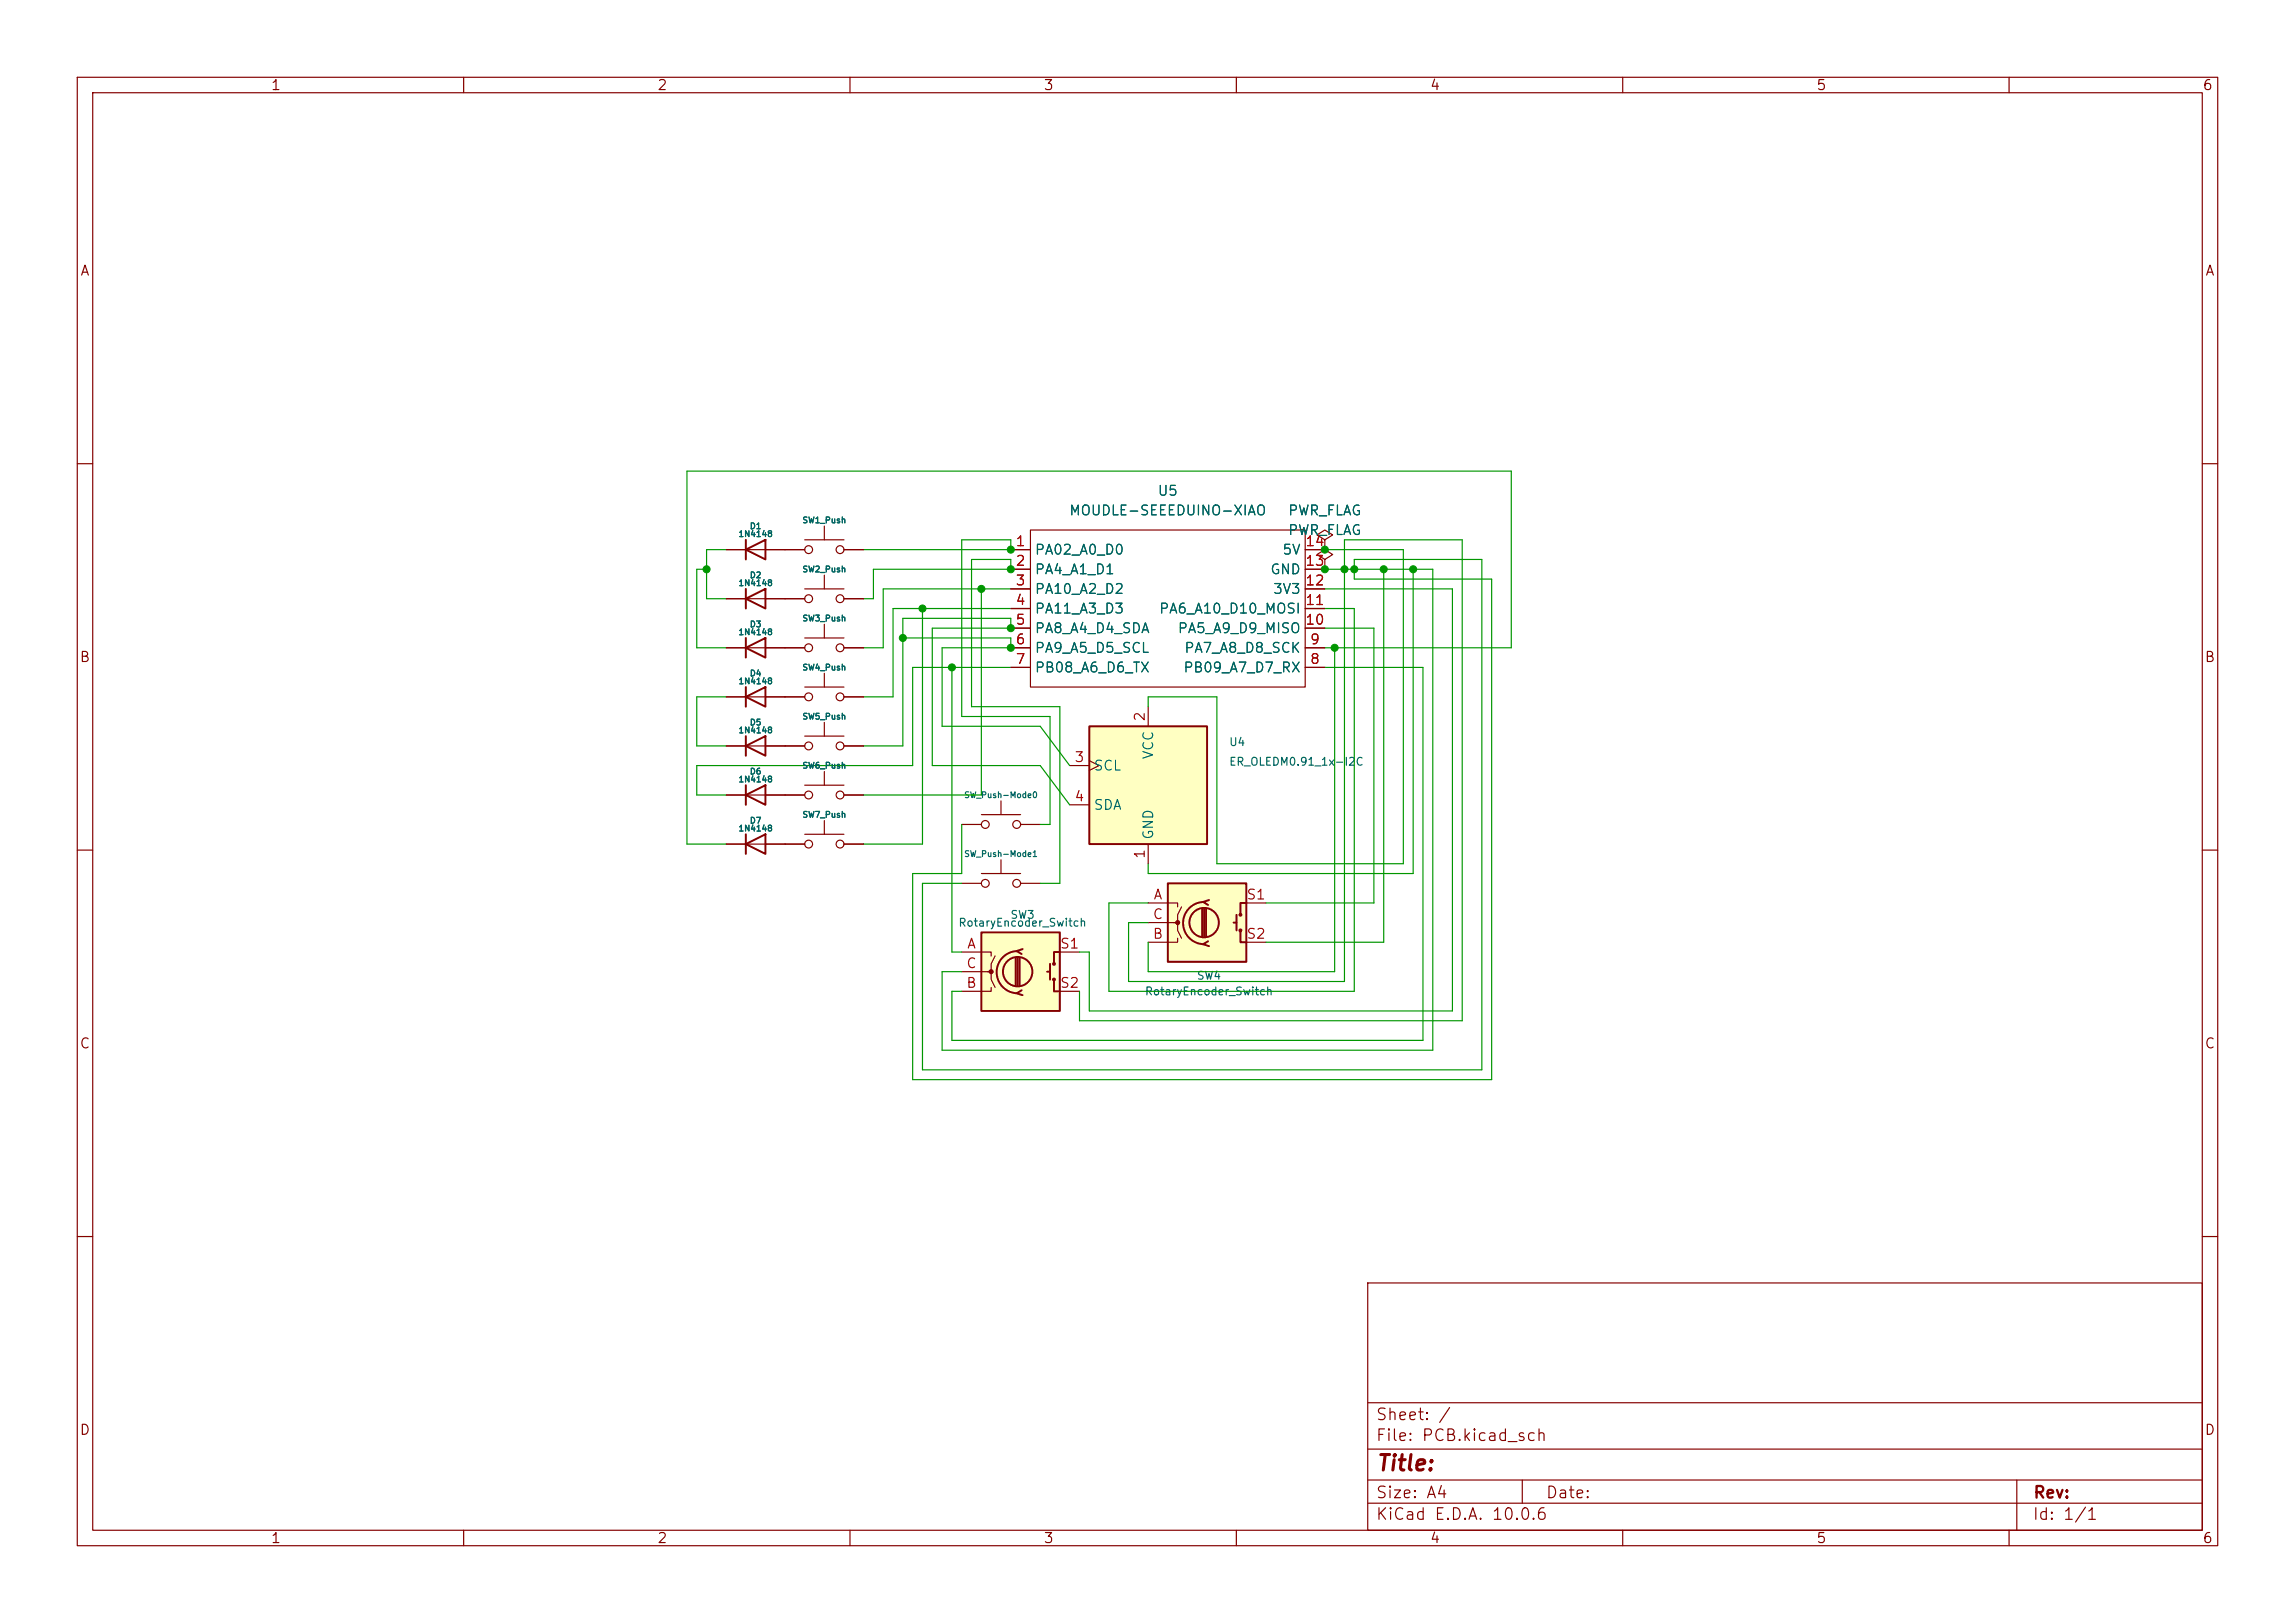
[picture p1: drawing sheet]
<svg xmlns="http://www.w3.org/2000/svg" width="297mm" height="210mm" viewBox="0 0 297 210" stroke-linecap="round" stroke-linejoin="round" font-family="sans-serif">
<defs><g id="words">
<text font-size="2" fill="#840000" x="178" y="190.8">Title:</text>
<g font-size="1.5" fill="#840000">
<text x="178" y="184.1">Sheet: /</text>
<text x="178" y="186.8">File: PCB.kicad_sch</text>
<text x="178" y="197">KiCad E.D.A. 10.0.6</text>
<text x="178" y="194.2">Size: A4</text>
<text x="200" y="194.2">Date:</text>
<text x="263" y="197">Id: 1/1</text>
<text x="263" y="194.2">Rev:</text>
</g>
<g font-size="1.3" fill="#840000">
<text x="35" y="12">1</text>
<text x="85" y="12">2</text>
<text x="135" y="12">3</text>
<text x="185" y="12">4</text>
<text x="235" y="12">5</text>
<text x="285" y="12">6</text>
<text x="10.3" y="36">A</text>
<text x="285.3" y="36">A</text>
<text x="10.2" y="86">B</text>
<text x="285.2" y="86">B</text>
<text x="10.2" y="136">C</text>
<text x="285.2" y="136">C</text>
<text x="10.2" y="186">D</text>
<text x="285.2" y="186">D</text>
<text x="35" y="200">1</text>
<text x="85" y="200">2</text>
<text x="135" y="200">3</text>
<text x="185" y="200">4</text>
<text x="235" y="200">5</text>
<text x="285" y="200">6</text>
</g>
<g font-size="1.3" fill="#006464">
<text x="149.7" y="64.5">U5</text>
<text x="138.3" y="67">MOUDLE-SEEEDUINO-XIAO</text>
<text x="166.6" y="69.5">PWR_FLAG</text>
<text x="166.6" y="67">PWR_FLAG</text>
<text x="133.8" y="72.1">PA02_A0_D0</text>
<text x="133.8" y="74.6">PA4_A1_D1</text>
<text x="133.8" y="77.2">PA10_A2_D2</text>
<text x="164.3" y="74.6">GND</text>
<text x="164.7" y="77.2">3V3</text>
<text x="165.9" y="72.1">5V</text>
<text x="133.8" y="79.7">PA11_A3_D3</text>
<text x="133.8" y="82.2">PA8_A4_D4_SDA</text>
<text x="149.9" y="79.7">PA6_A10_D10_MOSI</text>
<text x="152.3" y="82.2">PA5_A9_D9_MISO</text>
<text x="133.8" y="84.8">PA9_A5_D5_SCL</text>
<text x="133.8" y="87.3">PB08_A6_D6_TX</text>
<text x="153.1" y="87.3">PB09_A7_D7_RX</text>
<text x="153.2" y="84.8">PA7_A8_D8_SCK</text>
<text x="141.5" y="100">SCL</text>
<text x="149.6" y="98.3" transform="rotate(-90 149.6 98.3)">VCC</text>
<text x="141.5" y="105.1">SDA</text>
<text x="149.6" y="108.7" transform="rotate(-90 149.6 108.7)">GND</text>
</g>
<g font-size="1.3" fill="#a90000">
<text x="131.3" y="71">1</text>
<text x="168.8" y="71">14</text>
<text x="131.3" y="73.5">2</text>
<text x="131.3" y="76.1">3</text>
<text x="168.8" y="76.1">12</text>
<text x="168.8" y="73.5">13</text>
<text x="131.3" y="78.6">4</text>
<text x="131.3" y="81.1">5</text>
<text x="131.3" y="83.7">6</text>
<text x="168.8" y="81.1">10</text>
<text x="168.8" y="78.6">11</text>
<text x="169.4" y="83.7">9</text>
<text x="131.3" y="86.2">7</text>
<text x="169.4" y="86.2">8</text>
<text x="148.5" y="93.4" transform="rotate(-90 148.5 93.4)">2</text>
<text x="139" y="98.9">3</text>
<text x="139" y="104">4</text>
<text x="148.5" y="111.2" transform="rotate(-90 148.5 111.2)">1</text>
<text x="149.1" y="119.2">C</text>
<text x="149.2" y="116.7">A</text>
<text x="161.2" y="116.7">S1</text>
<text x="125" y="125.6">C</text>
<text x="125.1" y="123.1">A</text>
<text x="137.1" y="123.1">S1</text>
<text x="149.1" y="121.8">B</text>
<text x="161.2" y="121.8">S2</text>
<text x="125" y="128.1">B</text>
<text x="137.1" y="128.1">S2</text>
</g>
<g font-size="1" fill="#006464">
<text x="159" y="96.8">U4</text>
<text x="159" y="99.3">ER_OLEDM0.91_1x-I2C</text>
<text x="130.7" y="119.1">SW3</text>
<text x="124" y="120.1">RotaryEncoder_Switch</text>
<text x="148.1" y="129">RotaryEncoder_Switch</text>
<text x="154.8" y="127">SW4</text>
</g>
<g font-size=".8" fill="#006464">
<text x="95.5" y="69.7">1N4148</text>
<text x="97" y="68.6">D1</text>
<text x="103.8" y="67.9">SW1_Push</text>
<text x="95.5" y="76">1N4148</text>
<text x="97" y="75">D2</text>
<text x="103.8" y="74.2">SW2_Push</text>
<text x="95.5" y="82.4">1N4148</text>
<text x="97" y="81.3">D3</text>
<text x="103.8" y="80.6">SW3_Push</text>
<text x="95.5" y="88.7">1N4148</text>
<text x="97" y="87.7">D4</text>
<text x="103.8" y="86.9">SW4_Push</text>
<text x="95.5" y="95.1">1N4148</text>
<text x="97" y="94">D5</text>
<text x="103.8" y="93.3">SW5_Push</text>
<text x="95.5" y="101.4">1N4148</text>
<text x="97" y="100.4">D6</text>
<text x="103.8" y="99.6">SW6_Push</text>
<text x="95.5" y="107.8">1N4148</text>
<text x="97" y="106.7">D7</text>
<text x="103.8" y="106">SW7_Push</text>
<text x="124.7" y="103.4">SW_Push-Mode0</text>
<text x="124.7" y="111.1">SW_Push-Mode1</text>
</g>
</g></defs>
<g fill="none" stroke="#840000" stroke-width=".15">
<path d="M10 10h277v190h-277zM12 12h273v186h-273zM60 10v2M110 10v2M160 10v2M210 10v2M260 10v2M10 60h2M94 77.5h10.1M94 71.1h10.1M104.1 76.2h5.1M104.1 69.9h5.1"/>
<path d="M106.7 68.1v1.8M106.7 74.4v1.8M109.2 77.5h2.6M109.2 71.1h2.6M130.8 76.2h2.5M130.8 71.1h2.5M130.8 73.7h2.5M130.8 78.7h2.5M133.3 68.6h35.6v20.3h-35.6zM168.9 76.2h2.5M168.9 71.1h2.5M168.9 73.7h2.5"/>
<path d="M168.9 78.7h2.5M171.4 72.4l1.1-.6-1.1-.7-1 .7 1 .6v1.3M171.4 73.7h.1M171.4 69.9l1.1-.7-1.1-.6-1 .6 1 .7v1.2M171.4 71.1h.1M285 60h2M94 83.8h10.1M94 90.2h10.1M94 96.5h10.1M104.1 82.6h5.1M104.1 95.3h5.1M104.1 88.9h5.1"/>
<path d="M106.7 80.8v1.8M106.7 87.1v1.8M106.7 93.5v1.8M106.7 99.8v1.8M109.2 83.8h2.6M109.2 90.2h2.6M109.2 96.5h2.6M130.8 83.8h2.5M130.8 81.3h2.5M130.8 86.4h2.5M168.9 83.8h2.5M168.9 81.3h2.5"/>
<path d="M168.9 86.4h2.5M10 110h2M94 102.9h10.1M94 109.2h10.1M104.1 101.6h5.1M104.1 108h5.1M106.7 106.2v1.8M109.2 102.9h2.6M109.2 109.2h2.6M285 110h2M10 160h2M177 166h108v32h-108z"/>
<path d="M285 160h2M60 198v2M110 198v2M160 198v2M177 194.5h108M177 191.5h108M177 187.5h108M177 181.5h108M197 191.5v3M210 198v2M260 198v2M261 191.5v6.5"/>
<circle cx="104.6" cy="77.5" r=".51"/>
<circle cx="104.6" cy="71.1" r=".51"/>
<circle cx="108.7" cy="77.5" r=".51"/>
<circle cx="108.7" cy="71.1" r=".51"/>
<circle cx="104.6" cy="96.5" r=".51"/>
<circle cx="104.6" cy="83.8" r=".51"/>
<circle cx="104.6" cy="90.2" r=".51"/>
<circle cx="108.7" cy="90.2" r=".51"/>
<circle cx="108.7" cy="83.8" r=".51"/>
<circle cx="108.7" cy="96.5" r=".51"/>
<circle cx="104.6" cy="102.9" r=".51"/>
<circle cx="104.6" cy="109.2" r=".51"/>
<circle cx="108.7" cy="109.2" r=".51"/>
<circle cx="108.7" cy="102.9" r=".51"/>
</g>
<g fill="none" stroke="#840000" stroke-width=".25">
<path d="M96.5 77.5l2.6-1.3v2.5zM96.5 71.1l2.6-1.2v2.5zM96.5 69.9v2.5M96.5 76.2v2.5M96.5 90.2l2.6-1.3v2.5zM96.5 83.8l2.6-1.2v2.5zM96.5 96.5l2.6-1.2v2.5zM96.5 82.6v2.5M96.5 88.9v2.5M96.5 95.3v2.5M96.5 109.2l2.6-1.2v2.5zM96.5 102.9l2.6-1.3v2.5z"/>
<path d="M96.5 101.6v2.5M96.5 108v2.5"/>
</g>
<path d="M127 120.7h10.2v10.1h-10.2z" fill="#ffffc2"/>
<g fill="none" stroke="#840000" stroke-width=".25">
<path d="M127 120.7h10.2v10.1h-10.2zM131.4 124v3.5M131.7 123.1a2.73 2.73 0 0 0-2.7 2.7 2.73 2.73 0 0 0 2.7 2.7M131.7 124v3.5M132 124v3.5M132.2 128.1l-.6 .4 .7 .3M132.3 122.8l-.7 .3 .6 .3M135.5 125.7h.4M135.9 124.7v2M136.4 126.7v1.6h.8M137.2 123.2h-.8v1.5"/>
<circle cx="131.7" cy="125.7" r="1.9"/>
<circle cx="136.4" cy="126.7" r=".13"/>
<circle cx="136.4" cy="124.7" r=".13"/>
</g>
<g fill="none" stroke="#840000" stroke-width=".15">
<path d="M124.5 114.3h2.5M124.5 106.7h2.5M127 113h5.1M127 105.4h5.1M129.5 103.6v1.8M129.5 111.3v1.7M132.1 114.3h2.5M132.1 106.7h2.5M124.5 123.2h3.8v.5M124.5 125.7h3.8v1l.5 1.1M128.3 127.8v.5h-3.8M128.8 123.7l-.5 1v1h-.5"/>
<path d="M137.2 123.2h2.5M137.2 128.3h2.5"/>
<circle cx="127.5" cy="114.3" r=".51"/>
<circle cx="127.5" cy="106.7" r=".51"/>
<circle cx="131.6" cy="114.3" r=".51"/>
<circle cx="131.6" cy="106.7" r=".51"/>
</g>
<circle cx="128.3" cy="125.7" r=".25" fill="#840000" stroke="#840000" stroke-width=".15"/>
<path d="M141 94h15.2v15.2h-15.2z" fill="#ffffc2"/>
<path d="M141 94h15.2v15.2h-15.2z" fill="none" stroke="#840000" stroke-width=".25"/>
<path d="M138.4 99.1h2.6M141 98.4l1.2 .7-1.2 .6M148.6 91.4v2.6M138.4 104.1h2.6M148.6 109.2v2.6" fill="none" stroke="#840000" stroke-width=".15"/>
<path d="M151.1 114.3h10.2v10.2h-10.2z" fill="#ffffc2"/>
<g fill="none" stroke="#840000" stroke-width=".25">
<path d="M151.1 114.3h10.2v10.2h-10.2zM155.6 117.6v3.6M155.8 116.7a2.73 2.73 0 0 0-2.7 2.7 2.73 2.73 0 0 0 2.7 2.8M155.8 117.6v3.6M156.1 117.6v3.6M156.5 116.5l-.8 .2 .6 .4M159.6 119.4h.4M160 118.4v2M161.3 116.8h-.8v1.6M156.3 121.8l-.6 .4 .8 .2M160.5 120.4v1.5h.8"/>
<circle cx="155.8" cy="119.4" r="1.9"/>
<circle cx="160.5" cy="118.4" r=".13"/>
<circle cx="160.5" cy="120.4" r=".13"/>
</g>
<g fill="none" stroke="#840000" stroke-width=".15">
<path d="M94 77.5h2.5M94 71.1h2.5M99.1 77.5h5M99.1 71.1h5M109.2 77.5h2.6M109.2 71.1h2.6M130.8 71.1h2.5M130.8 73.7h2.5M130.8 76.2h2.5M130.8 78.7h2.5M168.9 71.1h2.5M168.9 73.7h2.5"/>
<path d="M168.9 76.2h2.5M168.9 78.7h2.5M171.4 73.7h.1M171.4 71.1h.1M94 90.2h2.5M94 83.8h2.5M94 96.5h2.5M99.1 90.2h5M99.1 83.8h5M99.1 96.5h5M109.2 90.2h2.6M109.2 83.8h2.6"/>
<path d="M109.2 96.5h2.6M130.8 83.8h2.5M130.8 81.3h2.5M130.8 86.4h2.5M168.9 83.8h2.5M168.9 81.3h2.5M168.9 86.4h2.5M94 102.9h2.5M94 109.2h2.5M99.1 102.9h5M99.1 109.2h5M109.2 102.9h2.6"/>
<path d="M109.2 109.2h2.6M148.6 116.8h3.8v.5M148.6 119.4h3.8v1l.5 1M152.9 117.3l-.5 1.1v1h-.5M161.3 116.8h2.5M152.4 121.4v.5h-3.8M161.3 121.9h2.5"/>
</g>
<circle cx="152.4" cy="119.4" r=".25" fill="#840000" stroke="#840000" stroke-width=".15"/>
<g fill="none" stroke="#009600" stroke-width=".15">
<path d="M91.4 73.7h-1.2v10.1h3.8M94 71.1h-2.6v6.4h2.6M111.8 77.5h1.2v-3.8h17.8v-1.3h-5.1v19h11.5v22.9h-2.6M111.8 71.1h19v-1.2h-6.3v22.8h11.4v14h-1.3M119.4 78.7v30.5h-7.6M127 76.2v26.7h-15.2M130.8 76.2h-16.5v7.6h-2.5M130.8 78.7h-15.2v11.5h-3.8M171.4 71.1h10.2v40.7h-24.1v-21.6h-8.9v1.2M171.4 73.7h14v62.2h-63.5v-10.2h2.6M171.4 76.2h16.6v54.6h-47v-7.6h-1.3M171.4 78.7h3.9v49.6h-31.8v-11.5h5.1"/>
<path d="M179.1 73.7v48.2h-15.3M182.9 73.7v39.3h-34.3v-1.2M94 90.2h-3.8v6.3h3.8M111.8 96.5h5v-16.5h14v1.3h-10.2v17.8h14l3.8 5M116.8 82.6h14v1.2h-8.9v10.2h12.7l3.8 5.1M123.2 86.4v36.8h1.3M130.8 86.4h-12.7v12.7h-27.9v3.8h3.8M171.4 83.8h24.2v-22.8h-106.7v48.2h5.1M171.4 86.4h12.7v48.2h-60.9v-6.3h1.3M171.4 81.3h6.4v35.5h-14M172.7 83.8v41.9h-24.1v-3.8M124.5 106.7v6.3h-6.4v26.7h74.9v-64.8h-17.7v-2.5h16.5v66h-72.4v-24.1h5.1"/>
<path d="M148.6 119.4h-2.6v7.6h28v-57.1h15.2v62.2h-49.5v-3.8"/>
</g>
<g fill="#009600" stroke="#009600" stroke-width=".13">
<circle cx="116.8" cy="82.6" r=".46"/>
<circle cx="91.4" cy="73.7" r=".46"/>
<circle cx="174" cy="73.7" r=".46"/>
<circle cx="171.4" cy="73.7" r=".46"/>
<circle cx="130.8" cy="83.8" r=".46"/>
<circle cx="175.3" cy="73.7" r=".46"/>
<circle cx="171.4" cy="71.1" r=".46"/>
<circle cx="123.2" cy="86.4" r=".46"/>
<circle cx="179.1" cy="73.7" r=".46"/>
<circle cx="182.9" cy="73.7" r=".46"/>
<circle cx="172.7" cy="83.8" r=".46"/>
<circle cx="127" cy="76.2" r=".46"/>
<circle cx="130.8" cy="81.3" r=".46"/>
<circle cx="130.8" cy="73.7" r=".46"/>
<circle cx="119.4" cy="78.7" r=".46"/>
<circle cx="130.8" cy="71.1" r=".46"/>
</g>
<use href="#words"/>
</svg>
